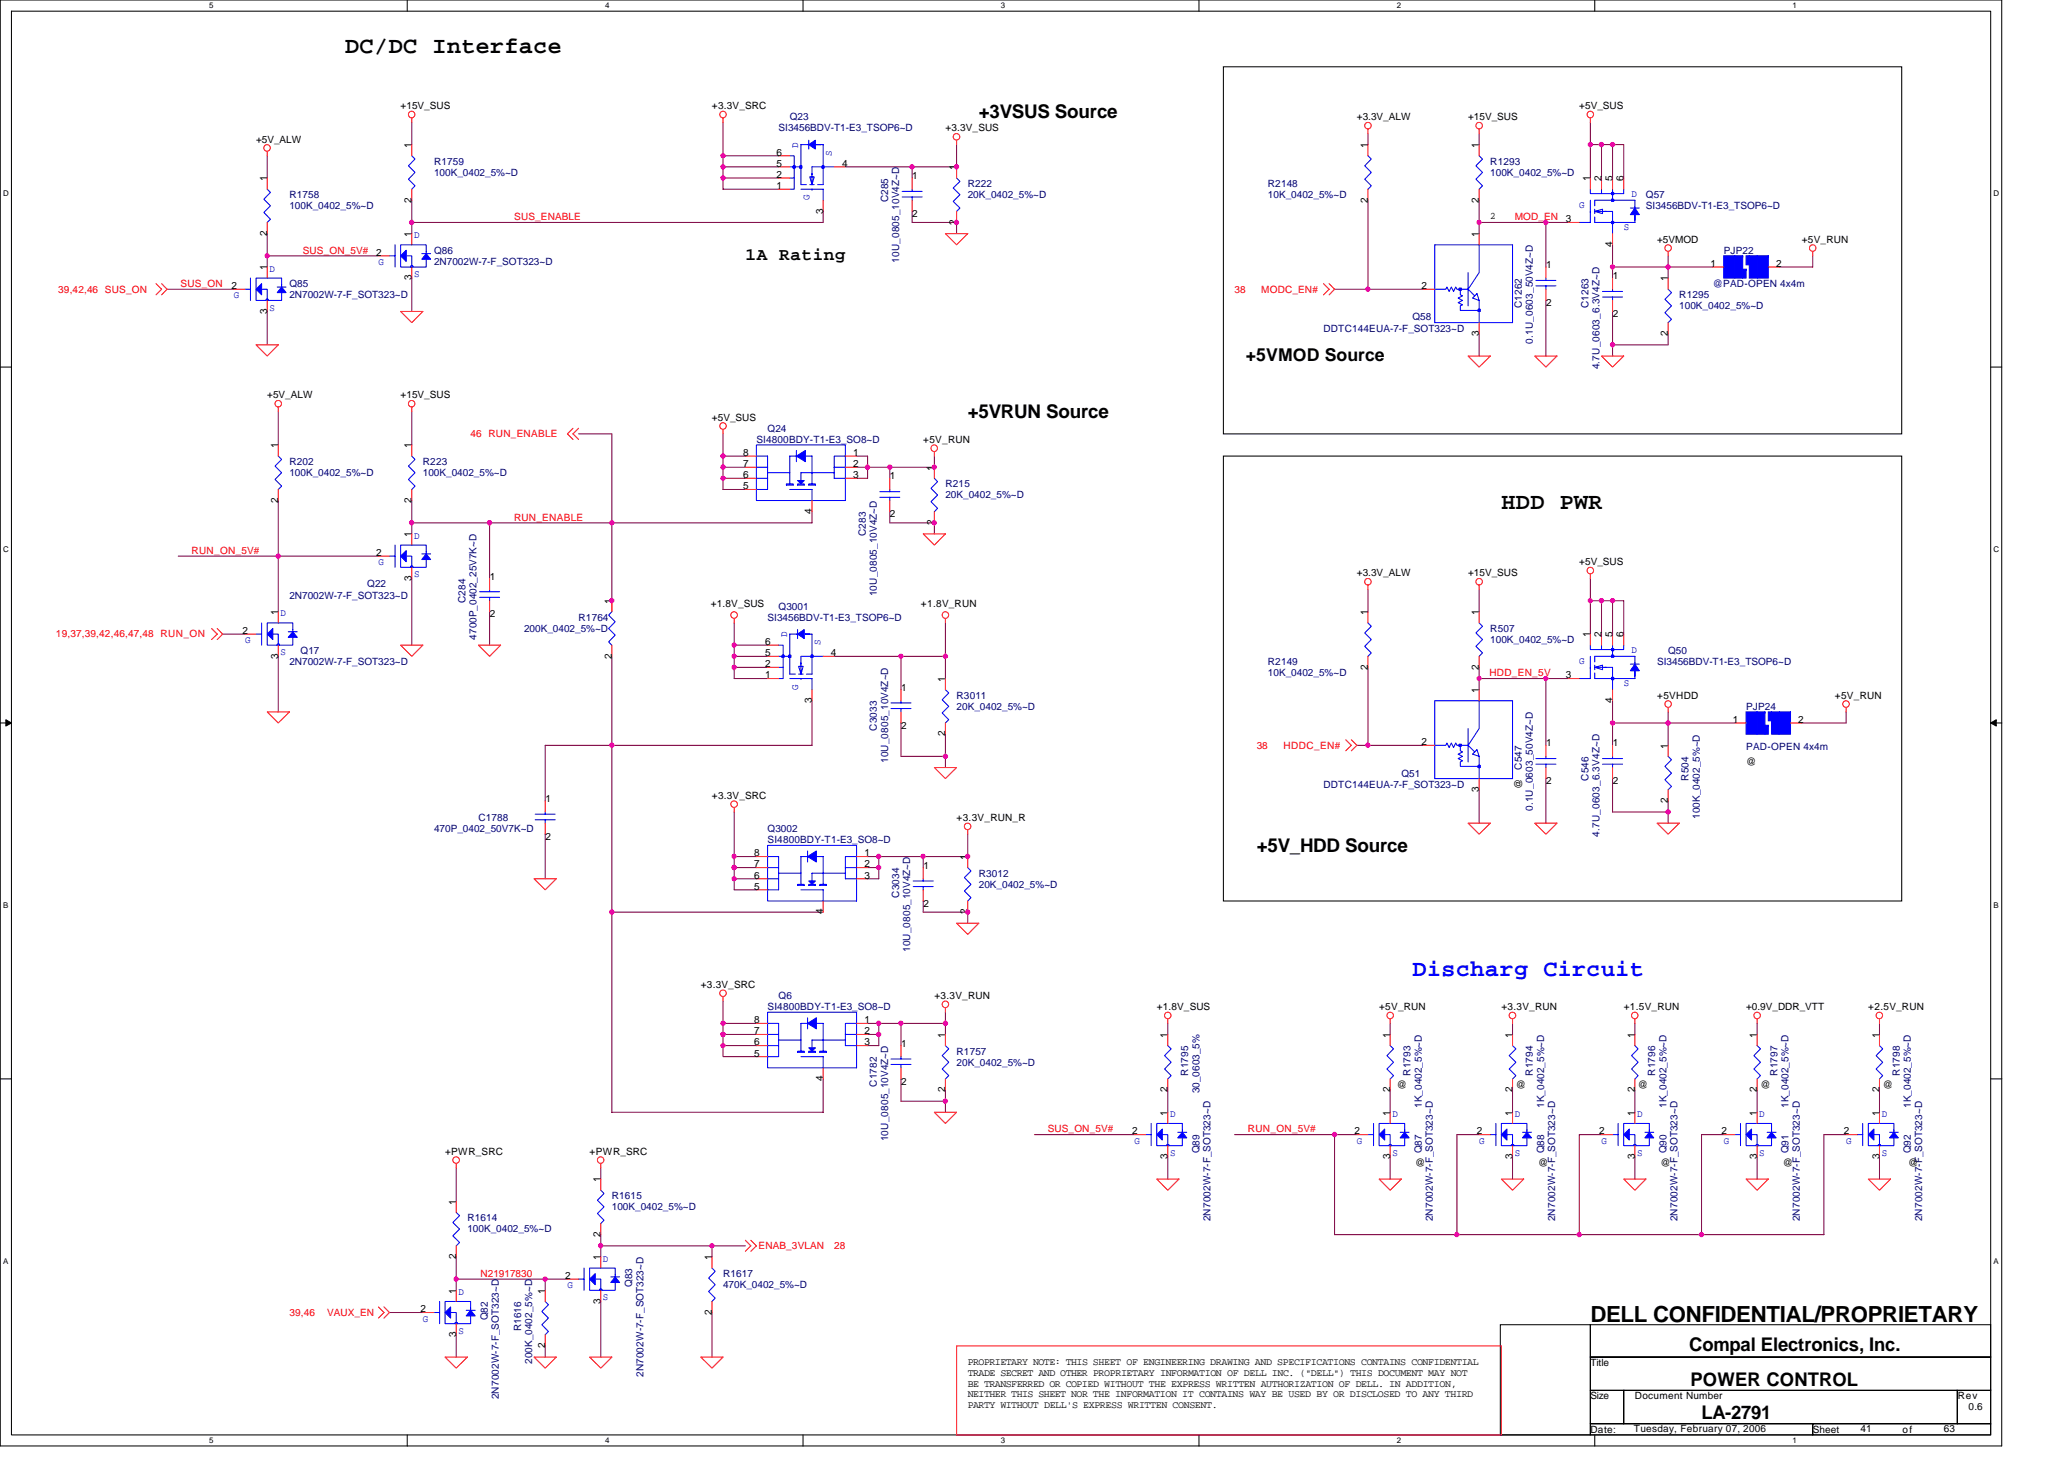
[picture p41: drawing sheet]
<svg xmlns="http://www.w3.org/2000/svg" width="297mm" height="210mm" viewBox="0 0 297 210" stroke-linecap="round" stroke-linejoin="round" font-family="sans-serif">
<defs><g id="words">
<g font-size="3.3">
<text x="49.7" y="7.6">DC/DC Interface</text>
<text x="216.1" y="73.2">HDD PWR</text>
</g>
<text font-size="3.3" fill="#00f" x="203.3" y="140.4">Discharg Circuit</text>
<text font-size="3.2" x="228.9" y="190.2">DELL CONFIDENTIAL/PROPRIETARY</text>
<g font-size="2.7">
<text x="140.9" y="16.9">+3VSUS Source</text>
<text x="139.3" y="60.1">+5VRUN Source</text>
<text x="180.9" y="122.5">+5V_HDD Source</text>
<text x="243.1" y="194.4">Compal Electronics, Inc.</text>
<text x="243.3" y="199.3">POWER CONTROL</text>
<text x="244.9" y="204.2">LA-2791</text>
</g>
<g font-size="2.5">
<text x="107.3" y="37.4">1A Rating</text>
<text x="179.3" y="52">+5VMOD Source</text>
</g>
<g font-size="1.4">
<text x="57.7" y="15.7">+15V_SUS</text>
<text x="102.5" y="15.7">+3.3V_SRC</text>
<text x="195.3" y="17.3">+3.3V_ALW</text>
<text x="211.3" y="17.3">+15V_SUS</text>
<text x="227.3" y="15.7">+5V_SUS</text>
<text x="36.8" y="20.5">+5V_ALW</text>
<text x="59.2" y="21.3" transform="rotate(-90 59.2 21.3)">1</text>
<text x="111.7" y="22.4">6</text>
<text x="111.7" y="24">5</text>
<text x="121.2" y="24">4</text>
<text x="136.1" y="18.9">+3.3V_SUS</text>
<text x="196.8" y="21.3" transform="rotate(-90 196.8 21.3)">1</text>
<text x="212.8" y="21.3" transform="rotate(-90 212.8 21.3)">1</text>
<text x="38.4" y="26.1" transform="rotate(-90 38.4 26.1)">1</text>
<text x="59.2" y="29.1" transform="rotate(-90 59.2 29.1)">2</text>
<text x="111.7" y="25.6">2</text>
<text x="111.7" y="27.2">1</text>
<text x="131.3" y="25.8">1</text>
<text x="137.6" y="24.5" transform="rotate(-90 137.6 24.5)">1</text>
<text x="196.8" y="29.1" transform="rotate(-90 196.8 29.1)">2</text>
<text x="212.8" y="29.1" transform="rotate(-90 212.8 29.1)">2</text>
<text x="228.9" y="26.1" transform="rotate(-90 228.9 26.1)">1</text>
<text x="230.5" y="26.1" transform="rotate(-90 230.5 26.1)">2</text>
<text x="232" y="26.1" transform="rotate(-90 232 26.1)">5</text>
<text x="233.7" y="26.1" transform="rotate(-90 233.7 26.1)">6</text>
<text x="38.4" y="33.9" transform="rotate(-90 38.4 33.9)">2</text>
<text x="59.2" y="34.1" transform="rotate(-90 59.2 34.1)">1</text>
<text x="118.4" y="30.7" transform="rotate(-90 118.4 30.7)">3</text>
<text x="131.3" y="31.2">2</text>
<text x="137.6" y="32.3" transform="rotate(-90 137.6 32.3)">2</text>
<text x="212.8" y="34.1" transform="rotate(-90 212.8 34.1)">1</text>
<text x="214.5" y="31.6">2</text>
<text x="225.4" y="32">3</text>
<text x="232" y="35.5" transform="rotate(-90 232 35.5)">4</text>
<text x="238.5" y="34.9">+5VMOD</text>
<text x="259.3" y="34.9">+5V_RUN</text>
<text x="33.3" y="41.6">2</text>
<text x="38.4" y="38.9" transform="rotate(-90 38.4 38.9)">1</text>
<text x="54.1" y="36.8">2</text>
<text x="59.2" y="40.3" transform="rotate(-90 59.2 40.3)">3</text>
<text x="204.6" y="41.6">2</text>
<text x="222.5" y="38.6">1</text>
<text x="232.1" y="40.2">1</text>
<text x="240" y="40.5" transform="rotate(-90 240 40.5)">1</text>
<text x="246.1" y="38.4">1</text>
<text x="255.6" y="38.4">2</text>
<text x="38.4" y="45.1" transform="rotate(-90 38.4 45.1)">3</text>
<text x="222.5" y="44">2</text>
<text x="232.1" y="45.6">2</text>
<text x="212.8" y="48.3" transform="rotate(-90 212.8 48.3)">3</text>
<text x="240" y="48.3" transform="rotate(-90 240 48.3)">2</text>
<text x="38.5" y="57.3">+5V_ALW</text>
<text x="57.7" y="57.3">+15V_SUS</text>
<text x="40" y="64.5" transform="rotate(-90 40 64.5)">1</text>
<text x="59.2" y="64.5" transform="rotate(-90 59.2 64.5)">1</text>
<text x="102.5" y="60.5">+5V_SUS</text>
<text x="106.9" y="65.6">8</text>
<text x="122.8" y="65.6">1</text>
<text x="132.9" y="63.7">+5V_RUN</text>
<text x="106.9" y="68.8">6</text>
<text x="106.9" y="70.4">5</text>
<text x="106.9" y="67.2">7</text>
<text x="122.8" y="68.8">3</text>
<text x="122.8" y="67.2">2</text>
<text x="128.1" y="69">1</text>
<text x="134.4" y="67.7" transform="rotate(-90 134.4 67.7)">1</text>
<text x="40" y="72.3" transform="rotate(-90 40 72.3)">2</text>
<text x="59.2" y="77.3" transform="rotate(-90 59.2 77.3)">1</text>
<text x="59.2" y="72.3" transform="rotate(-90 59.2 72.3)">2</text>
<text x="116.8" y="73.9" transform="rotate(-90 116.8 73.9)">4</text>
<text x="128.1" y="74.4">2</text>
<text x="134.4" y="75.5" transform="rotate(-90 134.4 75.5)">2</text>
<text x="54.1" y="80">2</text>
<text x="59.2" y="83.5" transform="rotate(-90 59.2 83.5)">3</text>
<text x="70.5" y="83.4">1</text>
<text x="195.3" y="82.9">+3.3V_ALW</text>
<text x="211.3" y="82.9">+15V_SUS</text>
<text x="227.3" y="81.3">+5V_SUS</text>
<text x="40" y="88.5" transform="rotate(-90 40 88.5)">1</text>
<text x="70.5" y="88.8">2</text>
<text x="88" y="86.9" transform="rotate(-90 88 86.9)">1</text>
<text x="102.3" y="87.4">+1.8V_SUS</text>
<text x="132.5" y="87.4">+1.8V_RUN</text>
<text x="196.8" y="88.5" transform="rotate(-90 196.8 88.5)">1</text>
<text x="212.8" y="88.5" transform="rotate(-90 212.8 88.5)">1</text>
<text x="34.9" y="91.2">2</text>
<text x="40" y="94.7" transform="rotate(-90 40 94.7)">3</text>
<text x="88" y="94.7" transform="rotate(-90 88 94.7)">2</text>
<text x="110.1" y="92.8">6</text>
<text x="110.1" y="96">2</text>
<text x="110.1" y="94.4">5</text>
<text x="119.6" y="94.4">4</text>
<text x="228.9" y="91.7" transform="rotate(-90 228.9 91.7)">1</text>
<text x="230.5" y="91.7" transform="rotate(-90 230.5 91.7)">2</text>
<text x="232" y="91.7" transform="rotate(-90 232 91.7)">5</text>
<text x="233.7" y="91.7" transform="rotate(-90 233.7 91.7)">6</text>
<text x="110.1" y="97.6">1</text>
<text x="116.8" y="101.2" transform="rotate(-90 116.8 101.2)">3</text>
<text x="129.7" y="99.4">1</text>
<text x="136" y="98.1" transform="rotate(-90 136 98.1)">1</text>
<text x="196.8" y="96.4" transform="rotate(-90 196.8 96.4)">2</text>
<text x="212.8" y="99.7" transform="rotate(-90 212.8 99.7)">1</text>
<text x="212.8" y="96.4" transform="rotate(-90 212.8 96.4)">2</text>
<text x="225.4" y="97.6">3</text>
<text x="232" y="101.2" transform="rotate(-90 232 101.2)">4</text>
<text x="238.5" y="100.5">+5VHDD</text>
<text x="264.1" y="100.5">+5V_RUN</text>
<text x="129.7" y="104.8">2</text>
<text x="136" y="105.9" transform="rotate(-90 136 105.9)">2</text>
<text x="204.6" y="107.2">2</text>
<text x="222.5" y="107.4">1</text>
<text x="232.1" y="107.4">1</text>
<text x="240" y="107.7" transform="rotate(-90 240 107.7)">1</text>
<text x="249.4" y="104">1</text>
<text x="258.8" y="104">2</text>
<text x="212.8" y="113.9" transform="rotate(-90 212.8 113.9)">3</text>
<text x="219" y="113.5" transform="rotate(-90 219 113.5)">@</text>
<text x="222.5" y="112.8">2</text>
<text x="232.1" y="112.8">2</text>
<text x="251.3" y="110.1">@</text>
<text x="78.5" y="115.4">1</text>
<text x="102.5" y="114.9">+3.3V_SRC</text>
<text x="137.7" y="118.1">+3.3V_RUN_R</text>
<text x="240" y="115.5" transform="rotate(-90 240 115.5)">2</text>
<text x="78.5" y="120.8">2</text>
<text x="108.5" y="124.8">7</text>
<text x="108.5" y="123.2">8</text>
<text x="124.4" y="124.8">2</text>
<text x="124.4" y="123.2">1</text>
<text x="132.9" y="125">1</text>
<text x="139.3" y="123.7" transform="rotate(-90 139.3 123.7)">1</text>
<text x="108.5" y="126.4">6</text>
<text x="108.5" y="128">5</text>
<text x="118.4" y="131.6" transform="rotate(-90 118.4 131.6)">4</text>
<text x="124.4" y="126.4">3</text>
<text x="132.9" y="130.4">2</text>
<text x="139.3" y="131.6" transform="rotate(-90 139.3 131.6)">2</text>
<text x="100.9" y="142.1">+3.3V_SRC</text>
<text x="134.5" y="143.7">+3.3V_RUN</text>
<text x="108.5" y="148.8">7</text>
<text x="108.5" y="147.2">8</text>
<text x="124.4" y="148.8">2</text>
<text x="124.4" y="147.2">1</text>
<text x="136" y="149.3" transform="rotate(-90 136 149.3)">1</text>
<text x="166.5" y="145.3">+1.8V_SUS</text>
<text x="168" y="149.3" transform="rotate(-90 168 149.3)">1</text>
<text x="198.5" y="145.3">+5V_RUN</text>
<text x="200" y="149.3" transform="rotate(-90 200 149.3)">1</text>
<text x="216.1" y="145.3">+3.3V_RUN</text>
<text x="217.7" y="149.3" transform="rotate(-90 217.7 149.3)">1</text>
<text x="233.7" y="145.3">+1.5V_RUN</text>
<text x="235.3" y="149.3" transform="rotate(-90 235.3 149.3)">1</text>
<text x="251.3" y="145.3">+0.9V_DDR_VTT</text>
<text x="252.9" y="149.3" transform="rotate(-90 252.9 149.3)">1</text>
<text x="268.9" y="145.3">+2.5V_RUN</text>
<text x="270.5" y="149.3" transform="rotate(-90 270.5 149.3)">1</text>
<text x="108.5" y="150.4">6</text>
<text x="108.5" y="152">5</text>
<text x="118.4" y="155.6" transform="rotate(-90 118.4 155.6)">4</text>
<text x="124.4" y="150.4">3</text>
<text x="129.7" y="150.6">1</text>
<text x="129.7" y="156">2</text>
<text x="136" y="157.2" transform="rotate(-90 136 157.2)">2</text>
<text x="168" y="160.5" transform="rotate(-90 168 160.5)">1</text>
<text x="168" y="157.2" transform="rotate(-90 168 157.2)">2</text>
<text x="200" y="160.5" transform="rotate(-90 200 160.5)">1</text>
<text x="200" y="157.2" transform="rotate(-90 200 157.2)">2</text>
<text x="201" y="156.5">@</text>
<text x="217.7" y="160.5" transform="rotate(-90 217.7 160.5)">1</text>
<text x="217.7" y="157.2" transform="rotate(-90 217.7 157.2)">2</text>
<text x="218.2" y="156.5">@</text>
<text x="235.3" y="160.5" transform="rotate(-90 235.3 160.5)">1</text>
<text x="235.3" y="157.2" transform="rotate(-90 235.3 157.2)">2</text>
<text x="235.7" y="156.5">@</text>
<text x="252.9" y="160.5" transform="rotate(-90 252.9 160.5)">1</text>
<text x="252.9" y="157.2" transform="rotate(-90 252.9 157.2)">2</text>
<text x="253.4" y="156.5">@</text>
<text x="270.5" y="160.5" transform="rotate(-90 270.5 160.5)">1</text>
<text x="270.5" y="157.2" transform="rotate(-90 270.5 157.2)">2</text>
<text x="271" y="156.5">@</text>
<text x="64" y="166.1">+PWR_SRC</text>
<text x="84.9" y="166.1">+PWR_SRC</text>
<text x="162.9" y="163.2">2</text>
<text x="168" y="166.8" transform="rotate(-90 168 166.8)">3</text>
<text x="194.9" y="163.2">2</text>
<text x="200" y="166.8" transform="rotate(-90 200 166.8)">3</text>
<text x="203.7" y="167.7">@</text>
<text x="212.6" y="163.2">2</text>
<text x="217.7" y="166.8" transform="rotate(-90 217.7 166.8)">3</text>
<text x="221.4" y="167.7">@</text>
<text x="230.1" y="163.2">2</text>
<text x="235.3" y="166.8" transform="rotate(-90 235.3 166.8)">3</text>
<text x="239" y="167.7">@</text>
<text x="247.8" y="163.2">2</text>
<text x="252.9" y="166.8" transform="rotate(-90 252.9 166.8)">3</text>
<text x="256.6" y="167.7">@</text>
<text x="265.4" y="163.2">2</text>
<text x="270.5" y="166.8" transform="rotate(-90 270.5 166.8)">3</text>
<text x="274.6" y="167.7">@</text>
<text x="65.6" y="173.3" transform="rotate(-90 65.6 173.3)">1</text>
<text x="86.4" y="170.1" transform="rotate(-90 86.4 170.1)">1</text>
<text x="86.4" y="177.9" transform="rotate(-90 86.4 177.9)">2</text>
<text x="65.6" y="181.2" transform="rotate(-90 65.6 181.2)">2</text>
<text x="81.3" y="184">2</text>
<text x="86.4" y="181.3" transform="rotate(-90 86.4 181.3)">1</text>
<text x="102.4" y="181.3" transform="rotate(-90 102.4 181.3)">1</text>
<text x="60.5" y="188.8">2</text>
<text x="65.6" y="186.1" transform="rotate(-90 65.6 186.1)">1</text>
<text x="78.4" y="186.1" transform="rotate(-90 78.4 186.1)">1</text>
<text x="86.4" y="187.6" transform="rotate(-90 86.4 187.6)">3</text>
<text x="102.4" y="189.2" transform="rotate(-90 102.4 189.2)">2</text>
<text x="65.6" y="192.4" transform="rotate(-90 65.6 192.4)">3</text>
<text x="78.4" y="194" transform="rotate(-90 78.4 194)">2</text>
<text x="139.3" y="196.4">PROPRIETARY NOTE: THIS SHEET OF ENGINEERING DRAWING AND SPECIFICATIONS CONTAINS CONFIDENTIAL</text>
<text x="139.3" y="197.9">TRADE SECRET AND OTHER PROPRIETARY INFORMATION OF DELL INC. (&quot;DELL&quot;) THIS DOCUMENT MAY NOT</text>
<text x="228.9" y="196.5">Title</text>
<text x="139.3" y="199.5">BE TRANSFERRED OR COPIED WITHOUT THE EXPRESS WRITTEN AUTHORIZATION OF DELL. IN ADDITION,</text>
<text x="139.3" y="201">NEITHER THIS SHEET NOR THE INFORMATION IT CONTAINS WAY BE USED BY OR DISCLOSED TO ANY THIRD</text>
<text x="139.3" y="202.6">PARTY WITHOUT DELL'S EXPRESS WRITTEN CONSENT.</text>
<text x="228.9" y="201.3">Size</text>
<text x="235.3" y="201.3">Document Number</text>
<text x="281.7" y="201.3">Rev</text>
<text x="283.3" y="202.9">0.6</text>
<text x="228.9" y="206.1">Date:</text>
<text x="235.1" y="206">Tuesday, February 07, 2006</text>
<text x="260.9" y="206.1">Sheet</text>
<text x="267.8" y="206">41</text>
<text x="273.8" y="206.1">of</text>
<text x="279.8" y="206">63</text>
</g>
<g font-size="1.4" fill="#000080">
<text x="113.7" y="17.3">Q23</text>
<text x="62.5" y="23.7">R1759</text>
<text x="112.1" y="18.9">SI3456BDV-T1-E3_TSOP6~D</text>
<text x="214.5" y="23.7">R1293</text>
<text x="41.7" y="28.5">R1758</text>
<text x="62.5" y="25.3">100K_0402_5%~D</text>
<text x="127.8" y="29.1" transform="rotate(-90 127.8 29.1)">C285</text>
<text x="139.3" y="26.9">R222</text>
<text x="139.3" y="28.5">20K_0402_5%~D</text>
<text x="182.5" y="26.9">R2148</text>
<text x="182.5" y="28.5">10K_0402_5%~D</text>
<text x="214.5" y="25.3">100K_0402_5%~D</text>
<text x="236.9" y="28.5">Q57</text>
<text x="41.7" y="30.1">100K_0402_5%~D</text>
<text x="236.9" y="30.1">SI3456BDV-T1-E3_TSOP6~D</text>
<text x="41.7" y="41.3">Q85</text>
<text x="62.5" y="36.5">Q86</text>
<text x="62.5" y="38.1">2N7002W-7-F_SOT323~D</text>
<text x="129.4" y="37.8" transform="rotate(-90 129.4 37.8)">10U_0805_10V4Z~D</text>
<text x="246.5" y="41.3">@PAD-OPEN 4x4m</text>
<text x="248.1" y="36.5">PJP22</text>
<text x="41.7" y="42.9">2N7002W-7-F_SOT323~D</text>
<text x="190.5" y="47.7">DDTC144EUA-7-F_SOT323~D</text>
<text x="203.3" y="46.1">Q58</text>
<text x="219" y="44.3" transform="rotate(-90 219 44.3)">C1262</text>
<text x="228.6" y="44.3" transform="rotate(-90 228.6 44.3)">C1263</text>
<text x="241.7" y="42.9">R1295</text>
<text x="241.7" y="44.5">100K_0402_5%~D</text>
<text x="220.6" y="49.4" transform="rotate(-90 220.6 49.4)">0.1U_0603_50V4Z~D</text>
<text x="230.2" y="53.1" transform="rotate(-90 230.2 53.1)">4.7U_0603_6.3V4Z~D</text>
<text x="108.9" y="63.7">SI4800BDY-T1-E3_SO8~D</text>
<text x="110.5" y="62.1">Q24</text>
<text x="41.7" y="66.9">R202</text>
<text x="41.7" y="68.5">100K_0402_5%~D</text>
<text x="60.9" y="66.9">R223</text>
<text x="60.9" y="68.5">100K_0402_5%~D</text>
<text x="136.1" y="70.1">R215</text>
<text x="136.1" y="71.7">20K_0402_5%~D</text>
<text x="124.6" y="77.1" transform="rotate(-90 124.6 77.1)">C283</text>
<text x="41.7" y="86.1">2N7002W-7-F_SOT323~D</text>
<text x="52.8" y="84.5">Q22</text>
<text x="67" y="86.7" transform="rotate(-90 67 86.7)">C284</text>
<text x="83.3" y="89.3">R1764</text>
<text x="110.5" y="89.3">SI3456BDV-T1-E3_TSOP6~D</text>
<text x="112.1" y="87.7">Q3001</text>
<text x="126.2" y="85.8" transform="rotate(-90 126.2 85.8)">10U_0805_10V4Z~D</text>
<text x="41.7" y="95.7">2N7002W-7-F_SOT323~D</text>
<text x="43.3" y="94.1">Q17</text>
<text x="68.6" y="92" transform="rotate(-90 68.6 92)">4700P_0402_25V7K~D</text>
<text x="75.4" y="90.9">200K_0402_5%~D</text>
<text x="182.5" y="95.7">R2149</text>
<text x="214.5" y="90.9">R507</text>
<text x="214.5" y="92.5">100K_0402_5%~D</text>
<text x="238.5" y="95.7">SI3456BDV-T1-E3_TSOP6~D</text>
<text x="240.1" y="94.1">Q50</text>
<text x="137.7" y="100.5">R3011</text>
<text x="182.5" y="97.3">10K_0402_5%~D</text>
<text x="126.2" y="105.1" transform="rotate(-90 126.2 105.1)">C3033</text>
<text x="137.7" y="102.1">20K_0402_5%~D</text>
<text x="251.3" y="102.1">PJP24</text>
<text x="251.3" y="107.9">PAD-OPEN 4x4m</text>
<text x="127.8" y="109.8" transform="rotate(-90 127.8 109.8)">10U_0805_10V4Z~D</text>
<text x="190.5" y="113.3">DDTC144EUA-7-F_SOT323~D</text>
<text x="201.7" y="111.7">Q51</text>
<text x="219" y="110.7" transform="rotate(-90 219 110.7)">C547</text>
<text x="228.6" y="112.4" transform="rotate(-90 228.6 112.4)">C546</text>
<text x="243" y="112.4" transform="rotate(-90 243 112.4)">R504</text>
<text x="62.5" y="119.7">470P_0402_50V7K~D</text>
<text x="68.9" y="118.1">C1788</text>
<text x="110.5" y="119.7">Q3002</text>
<text x="220.6" y="116.7" transform="rotate(-90 220.6 116.7)">0.1U_0603_50V4Z~D</text>
<text x="244.6" y="117.8" transform="rotate(-90 244.6 117.8)">100K_0402_5%~D</text>
<text x="110.5" y="121.3">SI4800BDY-T1-E3_SO8~D</text>
<text x="230.2" y="120.4" transform="rotate(-90 230.2 120.4)">4.7U_0603_6.3V4Z~D</text>
<text x="129.4" y="129.1" transform="rotate(-90 129.4 129.1)">C3034</text>
<text x="140.9" y="126.1">R3012</text>
<text x="140.9" y="127.7">20K_0402_5%~D</text>
<text x="131" y="137" transform="rotate(-90 131 137)">10U_0805_10V4Z~D</text>
<text x="112.1" y="143.7">Q6</text>
<text x="110.5" y="145.3">SI4800BDY-T1-E3_SO8~D</text>
<text x="137.7" y="151.7">R1757</text>
<text x="137.7" y="153.3">20K_0402_5%~D</text>
<text x="171" y="154.7" transform="rotate(-90 171 154.7)">R1795</text>
<text x="203" y="154.7" transform="rotate(-90 203 154.7)">R1793</text>
<text x="220.6" y="154.7" transform="rotate(-90 220.6 154.7)">R1794</text>
<text x="238.2" y="154.7" transform="rotate(-90 238.2 154.7)">R1796</text>
<text x="255.8" y="154.7" transform="rotate(-90 255.8 154.7)">R1797</text>
<text x="273.4" y="154.7" transform="rotate(-90 273.4 154.7)">R1798</text>
<text x="126.2" y="156.4" transform="rotate(-90 126.2 156.4)">C1782</text>
<text x="172.6" y="157.3" transform="rotate(-90 172.6 157.3)">30_0603_5%</text>
<text x="204.6" y="159.4" transform="rotate(-90 204.6 159.4)">1K_0402_5%~D</text>
<text x="222.2" y="159.4" transform="rotate(-90 222.2 159.4)">1K_0402_5%~D</text>
<text x="239.8" y="159.4" transform="rotate(-90 239.8 159.4)">1K_0402_5%~D</text>
<text x="257.4" y="159.4" transform="rotate(-90 257.4 159.4)">1K_0402_5%~D</text>
<text x="275" y="159.4" transform="rotate(-90 275 159.4)">1K_0402_5%~D</text>
<text x="127.8" y="164.2" transform="rotate(-90 127.8 164.2)">10U_0805_10V4Z~D</text>
<text x="172.6" y="165.9" transform="rotate(-90 172.6 165.9)">Q89</text>
<text x="204.6" y="165.9" transform="rotate(-90 204.6 165.9)">Q87</text>
<text x="222.2" y="165.9" transform="rotate(-90 222.2 165.9)">Q88</text>
<text x="239.8" y="165.9" transform="rotate(-90 239.8 165.9)">Q90</text>
<text x="257.4" y="165.9" transform="rotate(-90 257.4 165.9)">Q91</text>
<text x="275" y="165.9" transform="rotate(-90 275 165.9)">Q92</text>
<text x="88" y="172.5">R1615</text>
<text x="67.3" y="175.7">R1614</text>
<text x="67.3" y="177.3">100K_0402_5%~D</text>
<text x="88" y="174.1">100K_0402_5%~D</text>
<text x="174.2" y="175.7" transform="rotate(-90 174.2 175.7)">2N7002W-7-F_SOT323~D</text>
<text x="206.2" y="175.7" transform="rotate(-90 206.2 175.7)">2N7002W-7-F_SOT323~D</text>
<text x="223.8" y="175.7" transform="rotate(-90 223.8 175.7)">2N7002W-7-F_SOT323~D</text>
<text x="241.4" y="175.7" transform="rotate(-90 241.4 175.7)">2N7002W-7-F_SOT323~D</text>
<text x="259" y="175.7" transform="rotate(-90 259 175.7)">2N7002W-7-F_SOT323~D</text>
<text x="276.6" y="175.7" transform="rotate(-90 276.6 175.7)">2N7002W-7-F_SOT323~D</text>
<text x="91" y="185.1" transform="rotate(-90 91 185.1)">Q83</text>
<text x="104.1" y="183.7">R1617</text>
<text x="104.1" y="185.3">470K_0402_5%~D</text>
<text x="70.2" y="189.9" transform="rotate(-90 70.2 189.9)">Q82</text>
<text x="75" y="191.6" transform="rotate(-90 75 191.6)">R1616</text>
<text x="76.6" y="196.2" transform="rotate(-90 76.6 196.2)">200K_0402_5%~D</text>
<text x="71.8" y="201.3" transform="rotate(-90 71.8 201.3)">2N7002W-7-F_SOT323~D</text>
<text x="92.6" y="198.1" transform="rotate(-90 92.6 198.1)">2N7002W-7-F_SOT323~D</text>
</g>
<g font-size="1.4" fill="#00f">
<text x="114.9" y="21.3" transform="rotate(-90 114.9 21.3)">D</text>
<text x="119.7" y="22.4" transform="rotate(-90 119.7 22.4)">S</text>
<text x="116.5" y="28.8" transform="rotate(-90 116.5 28.8)">G</text>
<text x="227.3" y="30">G</text>
<text x="234.8" y="28.4">D</text>
<text x="59.6" y="34.3">D</text>
<text x="233.7" y="33.1">S</text>
<text x="38.8" y="39.1">D</text>
<text x="54.5" y="38.1">G</text>
<text x="59.6" y="39.9">S</text>
<text x="33.7" y="42.9">G</text>
<text x="38.8" y="44.7">S</text>
<text x="59.6" y="77.5">D</text>
<text x="54.5" y="81.3">G</text>
<text x="59.6" y="83.1">S</text>
<text x="40.4" y="88.7">D</text>
<text x="35.3" y="92.5">G</text>
<text x="40.4" y="94.3">S</text>
<text x="113.3" y="91.7" transform="rotate(-90 113.3 91.7)">D</text>
<text x="118.1" y="92.8" transform="rotate(-90 118.1 92.8)">S</text>
<text x="227.3" y="95.6">G</text>
<text x="234.8" y="94">D</text>
<text x="114.9" y="99.2" transform="rotate(-90 114.9 99.2)">G</text>
<text x="233.7" y="98.8">S</text>
<text x="168.4" y="160.7">D</text>
<text x="200.4" y="160.7">D</text>
<text x="218" y="160.7">D</text>
<text x="235.6" y="160.7">D</text>
<text x="253.2" y="160.7">D</text>
<text x="270.8" y="160.7">D</text>
<text x="163.3" y="164.5">G</text>
<text x="168.4" y="166.3">S</text>
<text x="195.3" y="164.5">G</text>
<text x="200.4" y="166.3">S</text>
<text x="212.9" y="164.5">G</text>
<text x="218" y="166.3">S</text>
<text x="230.5" y="164.5">G</text>
<text x="235.6" y="166.3">S</text>
<text x="248.1" y="164.5">G</text>
<text x="253.2" y="166.3">S</text>
<text x="265.7" y="164.5">G</text>
<text x="270.8" y="166.3">S</text>
<text x="81.7" y="185.3">G</text>
<text x="86.8" y="181.5">D</text>
<text x="60.9" y="190.1">G</text>
<text x="66" y="186.3">D</text>
<text x="66" y="191.9">S</text>
<text x="86.8" y="187.1">S</text>
</g>
<g font-size="1.4" fill="#f00">
<text x="74" y="31.7">SUS_ENABLE</text>
<text x="218" y="31.7">MOD_EN</text>
<text x="26" y="41.3">SUS_ON</text>
<text x="43.6" y="36.5">SUS_ON_5V#</text>
<text x="8.4" y="42.1">39,42,46 SUS_ON</text>
<text x="177.7" y="42.1">38</text>
<text x="181.5" y="42.1">MODC_EN#</text>
<text x="67.7" y="62.9">46 RUN_ENABLE</text>
<text x="74" y="74.9">RUN_ENABLE</text>
<text x="27.6" y="79.7">RUN_ON_5V#</text>
<text x="8" y="91.7">19,37,39,42,46,47,48 RUN_ON</text>
<text x="214.4" y="97.3">HDD_EN_5V</text>
<text x="180.9" y="107.7">38</text>
<text x="184.7" y="107.7">HDDC_EN#</text>
<text x="150.8" y="162.9">SUS_ON_5V#</text>
<text x="179.6" y="162.9">RUN_ON_5V#</text>
<text x="109.2" y="179.7">ENAB_3VLAN</text>
<text x="120.1" y="179.7">28</text>
<text x="69.2" y="183.7">N21917830</text>
<text x="41.7" y="189.3">39,46</text>
<text x="47.1" y="189.3">VAUX_EN</text>
</g>
<g font-size="1.1">
<text x="30.1" y="1.2">5</text>
<text x="87.1" y="1.2">4</text>
<text x="144" y="1.2">3</text>
<text x="201" y="1.2">2</text>
<text x="258" y="1.2">1</text>
<text x=".4" y="28.2">D</text>
<text x="286.9" y="28.2">D</text>
<text x=".4" y="79.4">C</text>
<text x="286.9" y="79.4">C</text>
<text x=".4" y="130.6">B</text>
<text x="286.9" y="130.6">B</text>
<text x=".4" y="181.8">A</text>
<text x="286.9" y="181.8">A</text>
<text x="30.1" y="207.6">5</text>
<text x="87.1" y="207.6">4</text>
<text x="144" y="207.6">3</text>
<text x="201" y="207.6">2</text>
<text x="258" y="207.6">1</text>
</g>
</g></defs>
<path d="M0 0h288.1v208h-288.1zM1.6 1.6h284.9v204.8h-284.9z" fill="none" stroke="#000" stroke-width=".15"/>
<g fill="#fff">
<path d="M30.1 .2h.6v1.2h-.6z"/>
<path d="M30.1 206.6h.6v1.3h-.6z"/>
</g>
<path d="M58.6 0v1.6M58.6 206.4v1.6" fill="none" stroke="#000" stroke-width=".15"/>
<g fill="#fff">
<path d="M87.1 .2h.6v1.2h-.6z"/>
<path d="M87.1 206.6h.6v1.3h-.6z"/>
</g>
<path d="M115.6 0v1.6M115.6 206.4v1.6" fill="none" stroke="#000" stroke-width=".15"/>
<g fill="#fff">
<path d="M144 .2h.6v1.2h-.6z"/>
<path d="M144 206.6h.6v1.3h-.6z"/>
</g>
<path d="M172.5 0v1.6M172.5 206.4v1.6" fill="none" stroke="#000" stroke-width=".15"/>
<g fill="#fff">
<path d="M201 .2h.6v1.2h-.6z"/>
<path d="M201 206.6h.6v1.3h-.6z"/>
</g>
<path d="M229.5 0v1.6M229.5 206.4v1.6" fill="none" stroke="#000" stroke-width=".15"/>
<g fill="#fff">
<path d="M258 .2h.6v1.2h-.6z"/>
<path d="M258 206.6h.6v1.3h-.6z"/>
<path d="M.4 27.2h.8v1.3h-.8z"/>
<path d="M286.9 27.2h.8v1.3h-.8z"/>
<path d="M.4 78.4h.8v1.3h-.8z"/>
<path d="M286.9 78.4h.8v1.3h-.8z"/>
</g>
<path d="M0 52.8h1.6M286.5 52.8h1.6" fill="none" stroke="#000" stroke-width=".15"/>
<g fill="#fff">
<path d="M.4 129.6h.8v1.3h-.8z"/>
<path d="M286.9 129.6h.7v1.3h-.7z"/>
</g>
<path d="M0 104h1.6M286.5 104h1.6" fill="none" stroke="#000" stroke-width=".15"/>
<path d="M.8 103.5l.8 .5-.8 .5zM286.5 104l.8-.5v1z" fill="#000" stroke="#000" stroke-width=".14"/>
<g fill="#fff">
<path d="M.4 180.8h.8v1.3h-.8z"/>
<path d="M286.9 180.8h.7v1.3h-.7z"/>
</g>
<path d="M176.1 9.6h97.6v52.8h-97.6zM176.1 65.6h97.6v64h-97.6zM0 155.2h1.6M286.5 155.2h1.6M215.9 190.6h13v15.8h-13zM228.9 190.6h57.6v4.6h-57.6zM228.9 195.2h57.6v4.8h-57.6zM228.9 204.8h32v1.6h-32zM228.9 200h4.8v4.8h-4.8zM233.7 200h48v4.8h-48zM260.9 204.8h25.6v1.6h-25.6zM281.7 200h4.8v4.8h-4.8z" fill="none" stroke="#000" stroke-width=".15"/>
<g fill="none" stroke="#800040" stroke-width=".15">
<path d="M59.3 17.6v3.2M104.1 17.6v9.6h8M196.9 19.2v1.6M212.9 19.2v1.6M228.9 17.6v8M38.5 22.4v3.2M38.5 33.6v4.8M38.5 36.8h16M59.3 28.8v3.2h59.2v-1.6M59.3 32v1.6M104.1 24h8M104.1 25.6h8"/>
<path d="M104.1 22.4h8M131.3 30.4v1.6h6.4v1.6M131.3 24v1.6M137.7 20.8v3.2h-16M196.9 28.8v12.8M212.9 28.8v4.8M212.9 32h12.8M222.5 32v6.4M228.9 20.8h1.6v4.8M230.5 20.8h3.2v4.8M232.1 20.8v4.8M232.1 35.2v4.8"/>
<path d="M232.1 38.4h14.4M240.1 36.8v3.2M260.9 36.8v1.6h-4.8M24 41.6h9.7M38.5 44.8v4.8M40 59.2v4.8M59.3 40v4.8M59.3 59.2v4.8M192.1 41.6h12.8M212.9 48v3.2M222.5 43.2v8M232.1 44.8v6.4"/>
<path d="M240.1 48v1.6h-8M40 72v16M59.3 72v3.2h11.2M59.3 75.2v1.6M70.5 75.2v8M83.3 62.4h4.8v25.6M104.1 62.4v8h3.2M104.1 67.2h3.2M104.1 65.6h3.2M104.1 68.8h3.2M116.9 73.6v1.6h-46.4M123.3 65.6h1.6v3.2h-1.6"/>
<path d="M128.1 73.6v1.6h6.4v1.6M128.1 67.2v1.6M134.5 65.6v1.6h-11.2M25.7 80h28.8M32 91.2h3.3M40 94.4v8M59.3 83.2v9.6M70.5 88v4.8M88.1 94.4v12.8h28.8v-6.4M105.7 89.6v8h4.8M105.7 96h4.8M105.7 94.4h4.8"/>
<path d="M105.7 92.8h4.8M120.1 94.4h16M129.7 94.4v4.8M136.1 89.6v8M196.9 84.8v3.2M196.9 96v11.2M212.9 84.8v3.2M212.9 96v3.2M212.9 97.6h12.8M222.5 97.6v9.6M228.9 86.4h4.8v4.8M228.9 83.2v8"/>
<path d="M230.5 86.4v4.8M232.1 86.4v4.8M78.5 115.2v-8h9.6v24M105.7 116.8v11.2h3.2M129.7 104v4.8h6.4M136.1 105.6v4.8M195.3 107.2h9.6M212.9 113.6v4.8M222.5 112v6.4M232.1 104h8v3.2M232.1 100.8v6.4M232.1 112v4.8h8"/>
<path d="M240.1 102.4v1.6h9.6M240.1 115.2v3.2M265.7 102.4v1.6h-6.4M78.5 120v6.4M88.1 131.2h30.4M88.1 131.2v28.8h30.4v-4.8M105.7 123.2h3.2M105.7 124.8h3.2M105.7 126.4h3.2M124.9 124.8h1.6M126.5 123.2v3.2h-1.6M132.9 129.6v1.6h6.4v1.6"/>
<path d="M132.9 123.2v1.6M139.3 120v3.2h-14.4M104.1 150.4v1.6h4.8M104.1 144v6.4M104.1 150.4h4.8M104.1 147.2h4.8M104.1 148.8h4.8M124.9 147.2h11.2M124.9 148.8h1.6M126.5 147.2v3.2h-1.6M129.7 147.2v3.2M129.7 155.2v3.2h6.4"/>
<path d="M136.1 145.6v3.2M136.1 156.8v3.2M168.1 147.2v1.6M168.1 156.8v3.2M200.1 147.2v1.6M200.1 156.8v3.2M217.7 147.2v1.6M217.7 156.8v3.2M235.3 147.2v1.6M235.3 156.8v3.2M252.9 147.2v1.6M252.9 156.8v3.2"/>
<path d="M270.5 147.2v1.6M270.5 156.8v3.2M65.7 168v4.8M86.5 179.2h20.8M86.5 168v1.6M86.5 177.6v3.2M102.5 179.2v1.6M148.9 163.2h14.4M168.1 166.4v3.2M177.7 163.2h17.6M192.1 163.2v14.4h70.4v-14.4h3.2M200.1 166.4v3.2"/>
<path d="M212.9 163.2h-3.2v14.4M217.7 166.4v3.2M230.5 163.2h-3.2v14.4M235.3 166.4v3.2M248.1 163.2h-3.2v14.4M252.9 166.4v3.2M270.5 166.4v3.2M56 188.8h4.9M65.7 180.8v4.8M65.7 192v3.2M65.7 184h16M78.5 184v1.6"/>
<path d="M78.5 193.6v1.6M86.5 187.2v8M102.5 188.8v6.4"/>
</g>
<g fill="none" stroke="#f00" stroke-width=".15">
<path d="M59.3 17v.6M104.1 17v.6M196.9 18.6v.6M212.9 18.6v.6M228.9 17v.6M38.5 21.8v.6M38.5 25.6v1.6M38.5 32v1.6M38.5 38.4v1.6M54.5 36.8h1.5M59.3 20.8v1.6M59.3 27.2v1.6"/>
<path d="M59.3 33.6v1.6M59.3 38.4v1.6M112.1 22.4h1.6M112.1 25.6h1.6M112.1 24h1.6M112.1 27.2h1.6M118.5 28.8v1.6M120.1 24h1.6M131.3 25.6v1.6M131.3 28.8v1.6M136.1 33.6h3.2l-1.6 1.6zM137.7 20.2v.6"/>
<path d="M137.7 24v1.6M137.7 30.4v1.6M196.9 20.8v1.6M196.9 27.2v1.6M212.9 20.8v1.6M212.9 27.2v1.6M212.9 33.6v1.6M222.5 38.4v1.6M225.7 32h1.6M228.9 25.6v1.6M230.5 25.6v1.6M232.1 25.6v1.6"/>
<path d="M232.1 33.6v1.6M233.7 25.6v1.6M240.1 36.2v.6M246.5 38.4h1.6M254.5 38.4h1.6M260.9 36.2v.6M22.5 40.8l.8 .8-.8 .8M23.3 40.8l.7 .8-.7 .8M33.7 41.6h1.6M36.8 49.6h3.2l-1.5 1.6zM38.5 43.2v1.6M40 58.6v.6"/>
<path d="M57.7 44.8h3.2l-1.6 1.6zM59.3 58.6v.6M190.5 40.8l.8 .8-.8 .8M191.3 40.8l.8 .8-.8 .8M204.9 41.6h1.6M211.3 51.2h3.2l-1.6 1.6zM212.9 46.4v1.6M220.9 51.2h3.2l-1.6 1.6zM222.5 41.6v1.6M230.5 51.2h3.2l-1.6 1.6zM232.1 40v1.6M232.1 43.2v1.6"/>
<path d="M240.1 40v1.6M240.1 46.4v1.6M40 64v1.6M40 70.4v1.6M59.3 64v1.6M59.3 70.4v1.6M59.3 76.8v1.6M82.5 61.6l-.8 .8 .8 .8M83.3 61.6l-.8 .8 .8 .8M104.1 61.8v.6M107.3 68.8h1.6M107.3 70.4h1.6"/>
<path d="M107.3 67.2h1.6M107.3 65.6h1.6M116.9 72v1.6M121.7 68.8h1.6M121.7 67.2h1.6M121.7 65.6h1.6M128.1 68.8v1.6M128.1 72v1.6M132.9 76.8h3.2l-1.6 1.6zM134.5 65v.6M134.5 67.2v1.6M134.5 73.6v1.6"/>
<path d="M30.5 90.4l.8 .8-.8 .8M31.3 90.4l.7 .8-.7 .8M35.3 91.2h1.5M40 88v1.6M40 92.8v1.6M54.5 80h1.5M57.7 92.8h3.2l-1.6 1.6zM59.3 81.6v1.6M68.9 92.8h3.1l-1.5 1.6zM70.5 83.2v1.6M70.5 86.4v1.6M88.1 86.4v1.6"/>
<path d="M88.1 92.8v1.6M105.7 89v.6M110.5 97.6h1.6M110.5 92.8h1.6M110.5 96h1.6M110.5 94.4h1.6M116.9 99.2v1.6M118.5 94.4h1.6M129.7 99.2v1.6M136.1 89v.6M136.1 97.6v1.6M196.9 84.2v.6"/>
<path d="M196.9 88v1.6M196.9 94.4v1.6M212.9 84.2v.6M212.9 88v1.6M212.9 94.4v1.6M212.9 99.2v1.6M225.7 97.6h1.6M228.9 82.6v.6M228.9 91.2v1.6M230.5 91.2v1.6M232.1 91.2v1.6M232.1 99.2v1.6"/>
<path d="M233.7 91.2v1.6M38.5 102.4h3.2l-1.7 1.6zM78.5 115.2v1.6M78.5 118.4v1.6M105.7 116.2v.6M129.7 102.4v1.6M134.5 110.4h3.2l-1.6 1.6zM136.1 104v1.6M139.3 119.4v.6M193.7 106.4l.8 .8-.8 .8M194.5 106.4l.8 .8-.8 .8M204.9 107.2h1.6"/>
<path d="M211.3 118.4h3.2l-1.6 1.6zM212.9 112v1.6M220.9 118.4h3.2l-1.6 1.6zM222.5 107.2v1.6M222.5 110.4v1.6M232.1 107.2v1.6M232.1 110.4v1.6M238.5 118.4h3.2l-1.6 1.6zM240.1 101.8v.6M240.1 107.2v1.6M240.1 113.6v1.6M249.7 104h1.6"/>
<path d="M257.7 104h1.6M265.7 101.8v.6M76.9 126.4h3.1l-1.5 1.6zM108.9 126.4h1.6M108.9 128h1.6M108.9 124.8h1.6M108.9 123.2h1.6M118.5 129.6v1.6M123.3 126.4h1.6M123.3 124.8h1.6M123.3 123.2h1.6M132.9 124.8v1.6"/>
<path d="M132.9 128v1.6M137.7 132.8h3.2l-1.6 1.6zM139.3 123.2v1.6M139.3 129.6v1.6M104.1 143.4v.6M108.9 150.4h1.6M108.9 152h1.6M108.9 148.8h1.6M108.9 147.2h1.6M118.5 153.6v1.6M123.3 150.4h1.6M123.3 148.8h1.6"/>
<path d="M123.3 147.2h1.6M129.7 150.4v1.6M129.7 153.6v1.6M136.1 145v.6M136.1 148.8v1.6M136.1 155.2v1.6M168.1 146.6v.6M168.1 148.8v1.6M168.1 155.2v1.6M200.1 146.6v.6M200.1 148.8v1.6M200.1 155.2v1.6"/>
<path d="M217.7 146.6v.6M217.7 148.8v1.6M217.7 155.2v1.6M235.3 146.6v.6M235.3 148.8v1.6M235.3 155.2v1.6M252.9 146.6v.6M252.9 148.8v1.6M252.9 155.2v1.6M270.5 146.6v.6M270.5 148.8v1.6M270.5 155.2v1.6"/>
<path d="M65.7 167.4v.6M65.7 172.8v1.6M65.7 179.2v1.6M86.5 167.4v.6M86.5 169.6v1.6M86.5 176v1.6M107.3 178.4l.8 .8-.8 .8M108.1 178.4l.8 .8-.8 .8M134.5 160h3.2l-1.6 1.6zM163.3 163.2h1.6M166.5 169.6h3.2l-1.6 1.6zM168.1 160v1.6"/>
<path d="M168.1 164.8v1.6M195.3 163.2h1.6M198.5 169.6h3.2l-1.6 1.6zM200.1 160v1.6M200.1 164.8v1.6M212.9 163.2h1.6M216.1 169.6h3.2l-1.6 1.6zM217.7 160v1.6M217.7 164.8v1.6M230.5 163.2h1.6M233.7 169.6h3.2l-1.6 1.6zM235.3 160v1.6"/>
<path d="M235.3 164.8v1.6M248.1 163.2h1.6M251.3 169.6h3.2l-1.6 1.6zM252.9 160v1.6M252.9 164.8v1.6M265.7 163.2h1.6M268.9 169.6h3.2l-1.6 1.6zM270.5 160v1.6M270.5 164.8v1.6M54.5 188l.8 .8-.8 .8M55.3 188l.7 .8-.7 .8M60.9 188.8h1.6"/>
<path d="M64 195.2h3.3l-1.6 1.6zM65.7 185.6v1.6M65.7 190.4v1.6M76.9 195.2h3.1l-1.5 1.6zM78.5 185.6v1.6M78.5 192v1.6M81.7 184h1.6M84.9 195.2h3.2l-1.6 1.6zM86.5 180.8v1.6M86.5 185.6v1.6M100.9 195.2h3.2l-1.6 1.6zM102.5 180.8v1.6"/>
<path d="M102.5 187.2v1.6M137.7 193.6h78.4v12.8h-78.4z"/>
<circle cx="59.2" cy="16.5" r=".47"/>
<circle cx="104" cy="16.5" r=".47"/>
<circle cx="137.7" cy="19.7" r=".47"/>
<circle cx="196.9" cy="18.1" r=".47"/>
<circle cx="212.9" cy="18.1" r=".47"/>
<circle cx="228.9" cy="16.5" r=".47"/>
<circle cx="38.4" cy="21.3" r=".47"/>
<circle cx="240.1" cy="35.7" r=".47"/>
<circle cx="260.9" cy="35.7" r=".47"/>
<circle cx="40" cy="58.1" r=".47"/>
<circle cx="59.2" cy="58.1" r=".47"/>
<circle cx="104" cy="61.3" r=".47"/>
<circle cx="134.4" cy="64.5" r=".47"/>
<circle cx="105.7" cy="88.5" r=".48"/>
<circle cx="136" cy="88.5" r=".47"/>
<circle cx="196.9" cy="83.7" r=".47"/>
<circle cx="212.9" cy="83.7" r=".47"/>
<circle cx="228.9" cy="82.1" r=".47"/>
<circle cx="105.7" cy="115.7" r=".47"/>
<circle cx="139.2" cy="118.9" r=".47"/>
<circle cx="240.1" cy="101.3" r=".47"/>
<circle cx="265.7" cy="101.3" r=".48"/>
<circle cx="104" cy="142.9" r=".47"/>
<circle cx="136" cy="144.5" r=".47"/>
<circle cx="168.1" cy="146.1" r=".47"/>
<circle cx="200.1" cy="146.1" r=".47"/>
<circle cx="217.7" cy="146.1" r=".47"/>
<circle cx="235.3" cy="146.1" r=".47"/>
<circle cx="252.9" cy="146.1" r=".47"/>
<circle cx="270.5" cy="146.1" r=".47"/>
<circle cx="65.6" cy="166.9" r=".47"/>
<circle cx="86.4" cy="166.9" r=".47"/>
</g>
<g fill="none" stroke="#00f" stroke-width=".15">
<path d="M38.5 27.2l.4 .5-.9 1 .9 .9-.9 1 .9 .9-.4 .5M56 36.8h.9M56.9 35.2v3.2M59.3 22.4l.4 .5-.9 1 .9 .9-.9 1 .9 .9-.4 .5M60.7 36.5h1.3M61.3 36.5v-1.3h-3.6v3.2h1.6v-1.6h-.8M61.3 37.3v1.1h-2h.1v-.2h-.3v.2M113.7 22.4h.6v3.2h-.6M113.7 24h1.6M114.1 23.9h.4v.3h-.4zM114.3 25.6v1.6h-.6M115.1 23.9h.3v.3h-.3z"/>
<path d="M115.3 27.2h3.2v1.6M116.4 20.8h-1.1v5.8h.8M116.4 20.2v1.2M116.5 25.4h.7l-.3 1.2zM116.5 26.6h.7M116.9 27.2h.1M117.3 20.8h.2M118.1 20.8h-.6h1v5.8h-.8M118.3 23.9h.3v.3h-.3zM120.1 24h-3.2v2.6M129.8 28.3h2.9M129.8 27.5h2.9"/>
<path d="M131.3 27.2v.3M131.3 28.3v.5M137.7 25.6l.5 .5-1 1 1 .9-1 1 1 .9-.5 .5M196.9 22.4l.5 .5-1 1 1 .9-1 1 1 .9-.5 .5M206.5 35.2h11.2v11.2h-11.2zM211.3 39.2v4.8M212.9 22.4l.5 .5-1 1 1 .9-1 1 1 .9-.5 .5M212.9 35.2v4l-1.6 2.4M228.9 30.4h.1M228.9 27.2v.7h1.6M228.9 28.8v3.2h-1.6M229.5 31.2v.8h5.8v-.9v.6"/>
<path d="M229.5 30.4l1.1-.3v.6zM229.5 29.6v-.8h5.8v1.1M229.5 30.4h2.6v3.2M229.5 30.1v.6M230.5 27.2v.7h3.2v-.7M231.9 28.7h.3v.3h-.3zM231.9 31.9h.3v.3h-.3zM231.9 27.7h.3v.3h-.3zM232.1 27.2v1.6M234.6 29.9h1.3M235.3 30.9v.2M35.3 41.6h.7"/>
<path d="M36 40v3.2M39.9 41.3h1.3M40.5 41.3v-1.3h-3.7v3.2h1.7v-1.6h-.8M40.5 42.1v1.1h-2h.1v-.1h-.3v.1M206.5 41.6h1.6l.1-.3 .4 .6 .3-.6 .3 .6 .3-.6 .2 .3h1.6M210 41.4h.3v.4h-.3zM210.2 41.6v.8l.3 .2-.7 .3 .7 .3-.7 .3 .7 .4-.3 .1v.7h2.7M211.3 41.6l.9 1M212.6 42.2l.3 1-1-.3zM212.7 44.5h.3v.3h-.3zM212.9 43.2v3.2M221 41.1h2.9"/>
<path d="M221 40.3h2.9M222.5 40v.3M222.5 41.1v.5M230.6 42.7h2.9M230.6 41.9h2.9M232.1 41.6v.3M232.1 42.7v.5M240.1 41.6l.5 .5-1 1 1 .9-1 1 1 .9-.5 .5M40 65.6l.5 .5-.9 1 .9 .9-.9 1 .9 .9-.5 .5M56.9 78.4v3.2M59.3 65.6l.4 .5-.9 1 .9 .9-.9 1 .9 .9-.4 .5M60.7 79.7h1.3"/>
<path d="M61.3 79.7v-1.3h-3.6v3.2h1.6v-1.6h-.8M108.9 64h12.8v8h-12.8zM108.9 65.6h1.6v4.8h-1.6M108.9 67.2h1.6M108.9 68.8h1.6M110.5 68h3.2M113.2 69.6h.9v.2h-.9zM113.7 70.4h3.2v1.6M114.6 65.6h-.9v4M114.6 64.8v1.6M114.8 69.6h.9v.2h-.9zM115.9 65.6h1v4"/>
<path d="M116.4 69.6h.9v.2h-.9zM120.1 68h-4.8v1.1M120.1 67.2h1.6M120.1 67.2v1.6h1.6M121.7 65.6h-1.6v1.6M126.6 71.5h2.9M126.6 70.7h2.9M128.1 70.4v.3M128.1 71.5v.5M134.5 68.8l.4 .5-.9 1 .9 .9-.9 1 .9 .9-.4 .5M36.8 91.2h.9M37.7 89.6v3.2"/>
<path d="M41.5 90.9h1.3M42.1 90.9v-1.3h-3.6v3.2h1.5v-1.6h-.7M42.1 91.7v1.1h-2.1h.2v-.1h-.3v.1M56 80h.9M61.3 80.5v1.1h-2h.1v-.2h-.3v.2M69 85.9h2.9M69 85.1h2.9M70.5 84.8v.3M70.5 85.9v.5M88.1 88l-.5 .5 .9 1-.9 .9 .9 1-.9 1 .5 .4M112.1 92.8h.6v3.2h-.6M112.1 94.4h1.6"/>
<path d="M112.5 94.3h.4v.3h-.4zM112.7 96v1.6h-.6M113.5 94.3h.3v.3h-.3zM113.7 97.6h3.2v1.6M114.8 91.2h-1.1v5.8h.8M114.8 90.6v1.3M114.9 95.9h.7l-.3 1.1zM114.9 97h.7M115.3 97.6h.1M115.7 91.2h.2M116.5 91.2h-.6h1v5.8h-.8M116.7 94.3h.3v.3h-.3z"/>
<path d="M118.5 94.4h-3.2v2.6M136.1 99.2l.4 .5-.9 1 .9 .9-.9 1 .9 .9-.4 .5M196.9 89.6l.5 .5-1 1 1 .9-1 1 1 .9-.5 .5M212.9 89.6l.5 .5-1 1 1 .9-1 1 1 .9-.5 .5M228.9 96h.1M228.9 92.8v.7h1.6M228.9 94.4v3.2h-1.6M229.5 96.8v.8h5.8v-.9v.6M229.5 96l1.1-.3v.7zM229.5 95.2v-.8h5.8v1.1M229.5 96h2.6v3.2M229.5 95.7v.7"/>
<path d="M230.5 92.8v.7h3.2v-.7M231.9 94.3h.3v.3h-.3zM231.9 97.5h.3v.3h-.3zM231.9 93.3h.3v.3h-.3zM232.1 92.8v1.6M234.6 95.5h1.3M235.3 96.5v.2M77 117.9h2.9M77 117.1h2.9M78.5 116.8v.3M78.5 117.9v.5M128.2 101.9h2.9"/>
<path d="M128.2 101.1h2.9M129.7 100.8v.3M129.7 101.9v.5M206.5 100.8h11.2v11.2h-11.2zM206.5 107.2h1.6l.1-.3 .4 .6 .3-.6 .3 .6 .3-.6 .2 .3h1.6M210 107.1h.3v.3h-.3zM210.2 107.2v.8l.3 .2-.7 .3 .7 .3-.7 .3 .7 .4-.3 .1v.7h2.7M211.3 104.8v4.8M211.3 107.2l.9 1M212.6 107.9l.3 .9-1-.3zM212.7 110.1h.3v.3h-.3zM212.9 100.8v4l-1.6 2.4"/>
<path d="M212.9 108.8v3.2M221 109.9h2.9M221 109.1h2.9M222.5 108.8v.3M222.5 109.9v.5M230.6 109.9h2.9M230.6 109.1h2.9M232.1 108.8v.3M232.1 109.9v.5M240.1 108.8l.5 .5-1 1 1 .9-1 1 1 .9-.5 .5M110.5 121.6h12.8v8h-12.8zM110.5 123.2h1.6v4.8h-1.6"/>
<path d="M110.5 124.8h1.6M110.5 126.4h1.6M112.1 125.6h3.2M114.8 127.2h.9v.2h-.9zM115.3 128h3.2v1.6M116.2 123.2h-.9v4M116.2 122.4v1.6M116.4 127.2h.9v.2h-.9zM117.5 123.2h1v4M118 127.2h.9v.2h-.9zM121.7 125.6h-4.8v1.1M121.7 124.8v1.6h1.6"/>
<path d="M121.7 124.8h1.6M123.3 123.2h-1.6v1.6M131.4 127.6h2.9M131.4 126.7h2.9M132.9 126.4v.3M132.9 127.6v.4M139.3 124.8l.4 .5-.9 1 .9 .9-.9 1 .9 .9-.4 .5M110.5 145.6h12.8v8h-12.8zM110.5 147.2h1.6v4.8h-1.6M110.5 148.8h1.6M110.5 150.4h1.6M112.1 149.6h3.2"/>
<path d="M114.8 151.2h.9v.2h-.9zM115.3 152h3.2v1.6M116.2 147.2h-.9v4M116.2 146.4v1.6M116.4 151.2h.9v.2h-.9zM117.5 147.2h1v4M118 151.2h.9v.2h-.9zM121.7 149.6h-4.8v1.1M121.7 148.8h1.6M121.7 148.8v1.6h1.6M123.3 147.2h-1.6v1.6M128.2 153.1h2.9"/>
<path d="M128.2 152.4h2.9M129.7 152v.4M129.7 153.1v.5M136.1 150.4l.4 .5-.9 1 .9 .9-.9 1 .9 .9-.4 .5M168.1 150.4l.4 .5-.9 1 .9 .9-.9 1 .9 .9-.4 .5M200.1 150.4l.5 .5-1 1 1 .9-1 1 1 .9-.5 .5M217.7 150.4l.5 .5-1 1 1 .9-1 1 1 .9-.5 .5M235.3 150.4l.5 .5-1 1 1 .9-1 1 1 .9-.5 .5M252.9 150.4l.5 .5-1 1 1 .9-1 1 1 .9-.5 .5M270.5 150.4l.5 .5-1 1 1 .9-1 1 1 .9-.5 .5M65.7 174.4l.4 .5-.9 1 .9 .9-.9 1 .9 1-.4 .4M86.5 171.2l.4 .5-.9 1 .9 .9-.9 1 .9 1-.4 .4"/>
<path d="M164.9 163.2h.8M165.7 161.6v3.2M169.5 162.9h1.3M170.2 162.9v-1.3h-3.7v3.2h1.6v-1.6h-.8M170.2 163.7v1.1h-2.1h.1v-.1h-.3v.1M196.9 163.2h.8M197.7 161.6v3.2M201.5 162.9h1.3M202.2 162.9v-1.3h-3.7v3.2h1.6v-1.6h-.8M202.2 163.7v1.1h-2.1h.1v-.1h-.3v.1M214.5 163.2h.8M215.3 161.6v3.2"/>
<path d="M219.1 162.9h1.3M219.7 162.9v-1.3h-3.6v3.2h1.6v-1.6h-.8M219.7 163.7v1.1h-2h.1v-.1h-.3v.1M232.1 163.2h.8M232.9 161.6v3.2M236.7 162.9h1.3M237.4 162.9v-1.3h-3.7v3.2h1.6v-1.6h-.8M237.4 163.7v1.1h-2.1h.1v-.1h-.3v.1M249.7 163.2h.8M250.5 161.6v3.2M254.3 162.9h1.3M254.9 162.9v-1.3h-3.6v3.2h1.6v-1.6h-.8"/>
<path d="M254.9 163.7v1.1h-2h.1v-.1h-.3v.1M267.3 163.2h.8M268.1 161.6v3.2M271.9 162.9h1.3M272.6 162.9v-1.3h-3.7v3.2h1.6v-1.6h-.8M272.6 163.7v1.1h-2.1h.1v-.1h-.3v.1M62.5 188.8h.8M63.3 187.2v3.2M67.1 188.5h1.3M67.7 188.5v-1.3h-3.7v3.2h1.7v-1.6h-.8M67.7 189.3v1.1h-2h.1v-.1h-.3v.1M78.5 187.2l.4 .5-.9 1 .9 .9-.9 1 .9 1-.4 .4"/>
<path d="M83.3 184h.7M84 182.4v3.2M87.9 183.7h1.3M88.5 183.7v-1.3h-3.6v3.2h1.6v-1.6h-.8M88.5 184.5v1.1h-2h.1v-.1h-.3v.1M102.5 182.4l.4 .5-.9 1 .9 .9-.9 1 .9 1-.4 .4"/>
</g>
<g fill="#00f" stroke="#00f" stroke-width=".15">
<path d="M251.3 102.4v3.2h1.6v-3.2z" fill-rule="evenodd"/>
<path d="M256.1 102.4v3.2h1.6v-3.2z" fill-rule="evenodd"/>
<path d="M252.9 102.4v3.2h1.1v-3.2z" fill-rule="evenodd"/>
<path d="M254 104.4v1.2h.5v-1.2z" fill-rule="evenodd"/>
<path d="M254.5 102.4v1.3h.4v-1.3z" fill-rule="evenodd"/>
<path d="M254.9 102.4v3.2h1.2v-3.2z" fill-rule="evenodd"/>
<path d="M116.4 20.8l.9-.6v1.2z" fill-rule="evenodd"/>
<path d="M57.7 36.8l.8-.8v1.6z" fill-rule="evenodd"/>
<path d="M61.3 36.5l.7 .8h-1.3z" fill-rule="evenodd"/>
<path d="M38.5 91.2l.8-.8v1.6z" fill-rule="evenodd"/>
<path d="M42.1 90.9l.7 .8h-1.3z" fill-rule="evenodd"/>
<path d="M216.9 162.4v1.6l-.8-.8z" fill-rule="evenodd"/>
<path d="M219.7 162.9l.7 .8h-1.3z" fill-rule="evenodd"/>
<path d="M235.3 95.5l.6 1h-1.3z" fill-rule="evenodd"/>
<path d="M252.1 162.4v1.6l-.8-.8z" fill-rule="evenodd"/>
<path d="M254.9 162.9l.7 .8h-1.3z" fill-rule="evenodd"/>
<path d="M36.8 41.6l.9-.8v1.6z" fill-rule="evenodd"/>
<path d="M40.5 41.3l.7 .8h-1.3z" fill-rule="evenodd"/>
<path d="M269.7 162.4v1.6l-.8-.8z" fill-rule="evenodd"/>
<path d="M272.6 162.9l.6 .8h-1.3z" fill-rule="evenodd"/>
<path d="M166.5 163.2l.8-.8v1.6z" fill-rule="evenodd"/>
<path d="M170.2 162.9l.6 .8h-1.3z" fill-rule="evenodd"/>
<path d="M114.8 91.2l.9-.6v1.3z" fill-rule="evenodd"/>
<path d="M198.5 163.2l.8-.8v1.6z" fill-rule="evenodd"/>
<path d="M202.2 162.9l.6 .8h-1.3z" fill-rule="evenodd"/>
<path d="M84.9 184l.8-.8v1.6z" fill-rule="evenodd"/>
<path d="M88.5 183.7l.7 .8h-1.3z" fill-rule="evenodd"/>
<path d="M248.1 36.8v3.2h1.6v-3.2z" fill-rule="evenodd"/>
<path d="M252.9 36.8v3.2h1.6v-3.2z" fill-rule="evenodd"/>
<path d="M249.7 36.8v3.2h1.1v-3.2z" fill-rule="evenodd"/>
<path d="M250.8 38.7v1.3h.5v-1.3z" fill-rule="evenodd"/>
<path d="M251.3 36.8v1.3h.5v-1.3z" fill-rule="evenodd"/>
<path d="M251.8 36.8v3.2h1.1v-3.2z" fill-rule="evenodd"/>
<path d="M233.7 163.2l.8-.8v1.6z" fill-rule="evenodd"/>
<path d="M237.4 162.9l.6 .8h-1.3z" fill-rule="evenodd"/>
<path d="M114.6 65.6l1.3-.8v1.6z" fill-rule="evenodd"/>
<path d="M114.8 69.1h.9l-.4 .5z" fill-rule="evenodd"/>
<path d="M116.2 147.2l1.3-.8v1.6z" fill-rule="evenodd"/>
<path d="M116.4 150.7h.9l-.4 .5z" fill-rule="evenodd"/>
<path d="M64.9 188v1.6l-.9-.8z" fill-rule="evenodd"/>
<path d="M67.7 188.5l.7 .8h-1.3z" fill-rule="evenodd"/>
<path d="M116.2 123.2l1.3-.8v1.6z" fill-rule="evenodd"/>
<path d="M116.4 126.7h.9l-.4 .5z" fill-rule="evenodd"/>
<path d="M235.3 29.9l.6 1h-1.3z" fill-rule="evenodd"/>
<path d="M57.7 80l.8-.8v1.6z" fill-rule="evenodd"/>
<path d="M61.3 79.7l.7 .8h-1.3z" fill-rule="evenodd"/>
</g>
<g fill="#f0f" stroke="#f0f" stroke-width=".15">
<circle cx="70.4" cy="75.2" r=".32"/>
<circle cx="59.2" cy="75.2" r=".32"/>
<circle cx="104.1" cy="68.8" r=".31"/>
<circle cx="104.1" cy="65.6" r=".31"/>
<circle cx="104" cy="67.2" r=".32"/>
<circle cx="134.4" cy="67.2" r=".32"/>
<circle cx="128.1" cy="67.2" r=".32"/>
<circle cx="230.5" cy="20.8" r=".31"/>
<circle cx="228.9" cy="20.8" r=".31"/>
<circle cx="222.5" cy="32" r=".32"/>
<circle cx="212.9" cy="32" r=".32"/>
<circle cx="232.1" cy="20.8" r=".31"/>
<circle cx="196.9" cy="41.6" r=".31"/>
<circle cx="232.1" cy="49.6" r=".31"/>
<circle cx="240.1" cy="38.4" r=".31"/>
<circle cx="232.1" cy="38.4" r=".31"/>
<circle cx="102.4" cy="179.2" r=".32"/>
<circle cx="86.4" cy="179.2" r=".32"/>
<circle cx="78.4" cy="184" r=".32"/>
<circle cx="65.6" cy="184" r=".32"/>
<circle cx="88" cy="75.2" r=".32"/>
<circle cx="134.4" cy="75.2" r=".32"/>
<circle cx="230.5" cy="86.4" r=".31"/>
<circle cx="232.1" cy="86.4" r=".31"/>
<circle cx="228.9" cy="86.4" r=".31"/>
<circle cx="222.5" cy="97.6" r=".31"/>
<circle cx="212.9" cy="97.6" r=".31"/>
<circle cx="196.8" cy="107.2" r=".32"/>
<circle cx="240.1" cy="104" r=".32"/>
<circle cx="232.1" cy="104" r=".32"/>
<circle cx="105.6" cy="96" r=".32"/>
<circle cx="105.6" cy="94.4" r=".31"/>
<circle cx="88" cy="107.2" r=".32"/>
<circle cx="105.6" cy="92.8" r=".31"/>
<circle cx="139.2" cy="131.2" r=".32"/>
<circle cx="126.4" cy="123.2" r=".32"/>
<circle cx="126.5" cy="124.8" r=".31"/>
<circle cx="129.7" cy="94.4" r=".31"/>
<circle cx="139.2" cy="123.2" r=".32"/>
<circle cx="132.8" cy="123.2" r=".32"/>
<circle cx="136.1" cy="94.4" r=".31"/>
<circle cx="105.6" cy="124.8" r=".31"/>
<circle cx="104" cy="24" r=".32"/>
<circle cx="136.1" cy="147.2" r=".32"/>
<circle cx="136.1" cy="158.4" r=".31"/>
<circle cx="88" cy="131.2" r=".32"/>
<circle cx="59.2" cy="32" r=".32"/>
<circle cx="38.4" cy="36.8" r=".31"/>
<circle cx="137.6" cy="24" r=".32"/>
<circle cx="131.2" cy="24" r=".32"/>
<circle cx="244.9" cy="177.6" r=".31"/>
<circle cx="209.7" cy="177.6" r=".31"/>
<circle cx="137.6" cy="32" r=".32"/>
<circle cx="40" cy="80" r=".32"/>
<circle cx="129.6" cy="147.2" r=".32"/>
<circle cx="126.4" cy="147.2" r=".32"/>
<circle cx="126.5" cy="148.8" r=".31"/>
<circle cx="192.1" cy="163.2" r=".32"/>
<circle cx="124.8" cy="67.2" r=".32"/>
<circle cx="227.3" cy="177.6" r=".31"/>
<circle cx="240.1" cy="116.8" r=".31"/>
<circle cx="136.1" cy="108.8" r=".31"/>
<circle cx="104.1" cy="25.6" r=".31"/>
<circle cx="104.1" cy="148.8" r=".31"/>
<circle cx="104" cy="147.2" r=".32"/>
<circle cx="104.1" cy="22.4" r=".31"/>
<circle cx="105.6" cy="123.2" r=".32"/>
<circle cx="104.1" cy="150.4" r=".31"/>
<circle cx="105.6" cy="126.4" r=".31"/>
<circle cx="88.1" cy="86.4" r=".31"/>
</g>
<use href="#words"/>
</svg>
